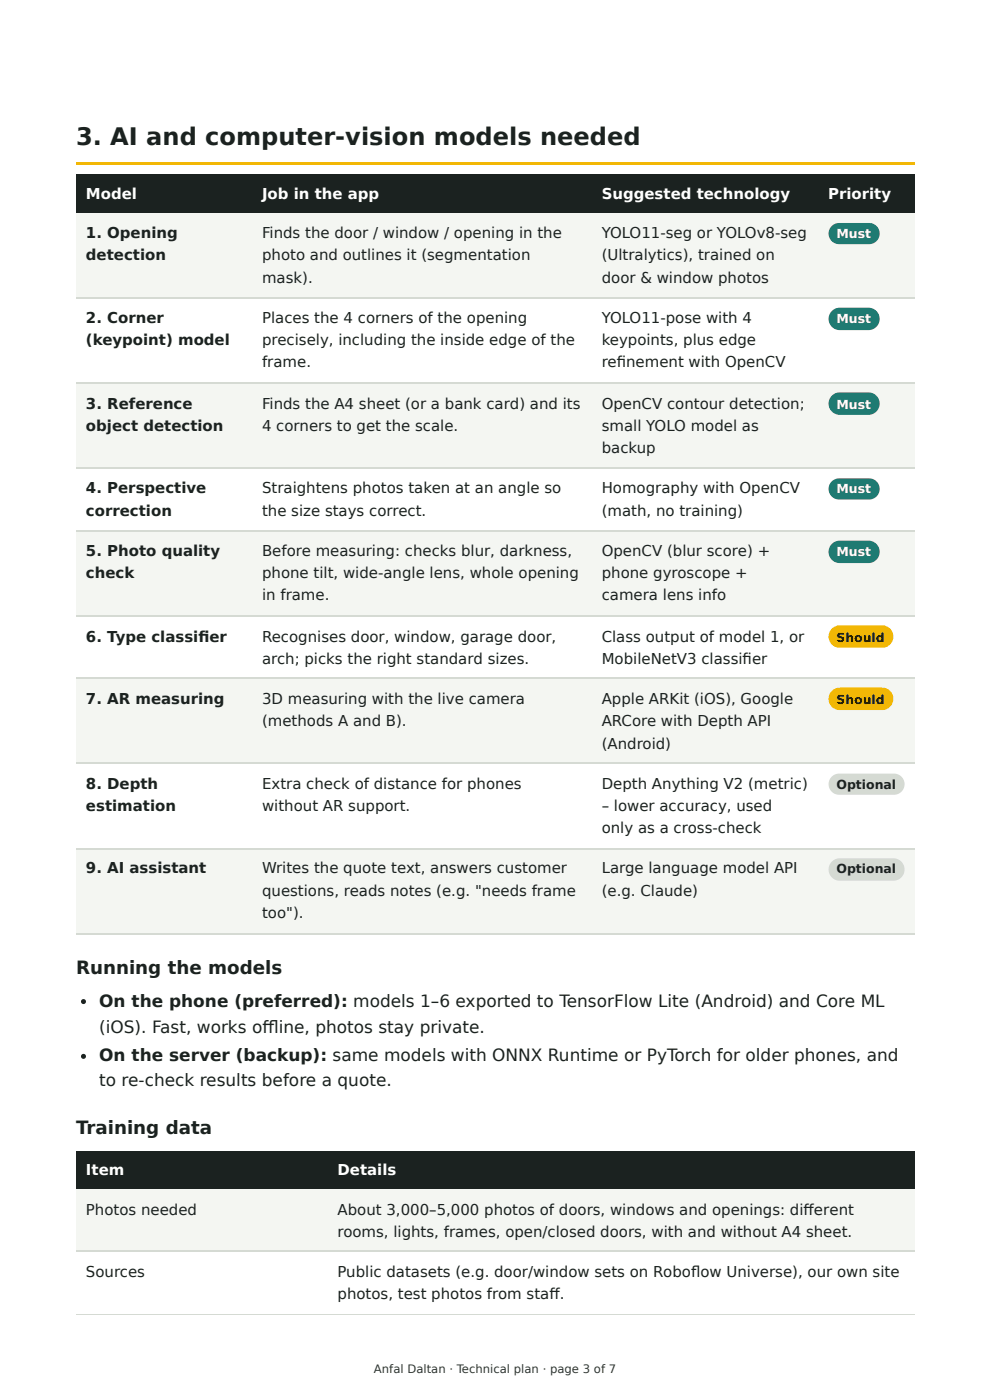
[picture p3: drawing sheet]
<svg xmlns="http://www.w3.org/2000/svg" width="210mm" height="297mm" viewBox="0 0 210 297" stroke-linecap="round" stroke-linejoin="round" font-family="sans-serif">
<defs><g id="words">
<text font-size="5.1" fill="#1b2220" x="16.1" y="30.7">3. AI and computer-vision models needed</text>
<g font-size="3.9" fill="#1b2220">
<text x="16.1" y="206.9">Running the models</text>
<text x="16.1" y="240.8">Training data</text>
</g>
<g font-size="3.6" fill="#1b2220">
<text x="21.1" y="213.8">On the phone (preferred): models 1–6 exported to TensorFlow Lite (Android) and Core ML</text>
<text x="21.1" y="219.3">(iOS). Fast, works offl ine, photos stay private.</text>
<text x="21.1" y="225.4">On the server (backup): same models with ONNX Runtime or PyTorch for older phones, and</text>
<text x="21.1" y="230.7">to re-check results before a quote.</text>
</g>
<g font-size="3.2" fill="#fff">
<text x="18.3" y="42.3">Model</text>
<text x="55.6" y="42.3">Job in the app</text>
<text x="127.8" y="42.3">Suggested technology</text>
<text x="175.9" y="42.3">Priority</text>
<text x="18.3" y="249.5">Item</text>
<text x="71.7" y="249.5">Details</text>
</g>
<g font-size="3.2" fill="#1b2220">
<text x="18.3" y="50.5">1. Opening</text>
<text x="55.6" y="50.5">Finds the door / window / opening in the</text>
<text x="127.8" y="50.5">YOLO11-seg or YOLOv8-seg</text>
<text x="18.3" y="55.3">detection</text>
<text x="55.6" y="55.3">photo and outlines it (segmentation</text>
<text x="127.8" y="55.3">(Ultralytics), trained on</text>
<text x="55.6" y="60.1">mask).</text>
<text x="127.8" y="60.1">door &amp; window photos</text>
<text x="18.3" y="68.5">2. Corner</text>
<text x="55.6" y="68.5">Places the 4 corners of the opening</text>
<text x="127.8" y="68.5">YOLO11-pose with 4</text>
<text x="18.3" y="73.3">(keypoint) model</text>
<text x="55.6" y="73.3">precisely, including the inside edge of the</text>
<text x="127.8" y="73.3">keypoints, plus edge</text>
<text x="55.6" y="78.1">frame.</text>
<text x="127.8" y="78.1">refi nement with OpenCV</text>
<text x="18.3" y="86.8">3. Reference</text>
<text x="55.6" y="86.8">Finds the A4 sheet (or a bank card) and its</text>
<text x="127.8" y="86.8">OpenCV contour detection;</text>
<text x="18.3" y="91.5">object detection</text>
<text x="55.6" y="91.5">4 corners to get the scale.</text>
<text x="127.8" y="91.5">small YOLO model as</text>
<text x="127.8" y="96.3">backup</text>
<text x="18.3" y="104.8">4. Perspective</text>
<text x="55.6" y="104.8">Straightens photos taken at an angle so</text>
<text x="127.8" y="104.8">Homography with OpenCV</text>
<text x="18.3" y="109.5">correction</text>
<text x="55.6" y="109.5">the size stays correct.</text>
<text x="127.8" y="109.5">(math, no training)</text>
<text x="18.3" y="118">5. Photo quality</text>
<text x="55.6" y="118">Before measuring: checks blur, darkness,</text>
<text x="127.8" y="118">OpenCV (blur score) +</text>
<text x="18.3" y="122.8">check</text>
<text x="55.6" y="122.8">phone tilt, wide-angle lens, whole opening</text>
<text x="127.8" y="122.8">phone gyroscope +</text>
<text x="55.6" y="127.5">in frame.</text>
<text x="127.8" y="127.5">camera lens info</text>
<text x="18.3" y="136.3">6. Type classifi er</text>
<text x="55.6" y="136.3">Recognises door, window, garage door,</text>
<text x="127.8" y="136.3">Class output of model 1, or</text>
<text x="55.6" y="141">arch; picks the right standard sizes.</text>
<text x="127.8" y="141">MobileNetV3 classifi er</text>
<text x="18.3" y="149.5">7. AR measuring</text>
<text x="55.6" y="149.5">3D measuring with the live camera</text>
<text x="127.8" y="149.5">Apple ARKit (iOS), Google</text>
<text x="55.6" y="154.3">(methods A and B).</text>
<text x="127.8" y="154.3">ARCore with Depth API</text>
<text x="127.8" y="159">(Android)</text>
<text x="18.3" y="167.5">8. Depth</text>
<text x="55.6" y="167.5">Extra check of distance for phones</text>
<text x="127.8" y="167.5">Depth Anything V2 (metric)</text>
<text x="18.3" y="172.2">estimation</text>
<text x="55.6" y="172.2">without AR support.</text>
<text x="127.8" y="172.2">– lower accuracy, used</text>
<text x="127.8" y="177">only as a cross-check</text>
<text x="18.3" y="185.5">9. AI assistant</text>
<text x="55.6" y="185.5">Writes the quote text, answers customer</text>
<text x="127.8" y="185.5">Large language model API</text>
<text x="55.6" y="190.2">questions, reads notes (e.g. &quot;needs frame</text>
<text x="127.8" y="190.2">(e.g. Claude)</text>
<text x="55.6" y="195">too&quot;).</text>
<text x="18.3" y="258">Photos needed</text>
<text x="71.7" y="258">About 3,000–5,000 photos of doors, windows and openings: diff erent</text>
<text x="71.7" y="262.7">rooms, lights, frames, open/closed doors, with and without A4 sheet.</text>
<text x="18.3" y="271.2">Sources</text>
<text x="71.7" y="271.2">Public datasets (e.g. door/window sets on Robofl ow Universe), our own site</text>
<text x="71.7" y="276">photos, test photos from staff .</text>
</g>
<g font-size="2.6" fill="#fff">
<text x="177.6" y="50.5">Must</text>
<text x="177.6" y="68.5">Must</text>
<text x="177.6" y="86.8">Must</text>
<text x="177.6" y="104.8">Must</text>
<text x="177.6" y="118">Must</text>
</g>
<g font-size="2.6" fill="#2a2200">
<text x="177.6" y="136.3">Should</text>
<text x="177.6" y="149.5">Should</text>
</g>
<g font-size="2.6" fill="#1b2220">
<text x="177.6" y="167.5">Optional</text>
<text x="177.6" y="185.5">Optional</text>
</g>
<text font-size="2.5" fill="#343434" x="79.4" y="291.6">Anfal Daltan · Technical plan · page 3 of 7</text>
</g></defs>
<path d="M16.1 34.4h178.1v.5h-178.1z" fill="#f2b705"/>
<g fill="#1b2220">
<path d="M16.1 37h37.3v8.2h-37.3z"/>
<path d="M53.4 37h72.3v8.2h-72.3z"/>
<path d="M125.7 37h48.1v8.2h-48.1z"/>
<path d="M173.8 37h20.4v8.2h-20.4z"/>
</g>
<g fill="#f4f6f2">
<path d="M16.1 45.2h37.3v18h-37.3z"/>
<path d="M53.4 45.2h72.3v18h-72.3z"/>
<path d="M125.7 45.2h48.1v18h-48.1z"/>
<path d="M173.8 45.2h20.4v18h-20.4z"/>
<path d="M16.1 81.2h37.3v18.3h-37.3z"/>
<path d="M53.4 81.2h72.3v18.3h-72.3z"/>
<path d="M125.7 81.2h48.1v18.3h-48.1z"/>
<path d="M173.8 81.2h20.4v18.3h-20.4z"/>
<path d="M16.1 112.7h37.3v18h-37.3z"/>
<path d="M53.4 112.7h72.3v18h-72.3z"/>
<path d="M125.7 112.7h48.1v18h-48.1z"/>
<path d="M173.8 112.7h20.4v18h-20.4z"/>
<path d="M16.1 144.2h37.3v18h-37.3z"/>
<path d="M53.4 144.2h72.3v18h-72.3z"/>
<path d="M125.7 144.2h48.1v18h-48.1z"/>
<path d="M173.8 144.2h20.4v18h-20.4z"/>
<path d="M16.1 180.2h37.3v18.2h-37.3z"/>
<path d="M53.4 180.2h72.3v18.2h-72.3z"/>
<path d="M125.7 180.2h48.1v18.2h-48.1z"/>
<path d="M173.8 180.2h20.4v18.2h-20.4z"/>
</g>
<path d="M16.1 63.4h178.1M16.1 81.4h178.1M16.1 99.4h178.1M16.1 112.8h178.1M16.1 130.8h178.1M16.1 144.1h178.1M16.1 162.1h178.1M16.1 180.3h178.1M16.1 198.3h178.1" fill="none" stroke="#d5dad3" stroke-width=".26"/>
<g fill="#1b2220">
<path d="M16.1 244.5h53.5v8.2h-53.5z"/>
<path d="M69.6 244.5h124.6v8.2h-124.6z"/>
</g>
<g fill="#f4f6f2">
<path d="M16.1 252.7h53.5v13.2h-53.5z"/>
<path d="M69.6 252.7h124.6v13.2h-124.6z"/>
</g>
<path d="M16.1 265.8h178.1" fill="none" stroke="#d5dad3" stroke-width=".26"/>
<path d="M16.1 279.2h178.1" fill="none" stroke="#d5dad3" stroke-width=".21"/>
<g fill="#1f7a72">
<path d="M176.6 48a2.25 2.25 0 0 1 1.6-.6h6.3a2.25 2.25 0 0 1 2.3 2.2 2.25 2.25 0 0 1-2.3 2.3h-6.3a2.25 2.25 0 0 1-2.1-1.4 2.25 2.25 0 0 1 .5-2.5z"/>
<path d="M176.6 66l.7-.4 .9-.2h6.2a2.38 2.38 0 0 1 2.4 2.3 2.38 2.38 0 0 1-2.4 2.4h-6.1a2.38 2.38 0 0 1-2.2-1.5 2.38 2.38 0 0 1 .5-2.6z"/>
<path d="M176.6 84l.8-.5 .8-.2h6.2a2.38 2.38 0 0 1 2.4 2.4 2.38 2.38 0 0 1-2.4 2.4h-6.1a2.38 2.38 0 0 1-2.2-1.5 2.38 2.38 0 0 1 .5-2.6z"/>
<path d="M176.6 102.3a2.25 2.25 0 0 1 1.6-.7h6.3a2.25 2.25 0 0 1 2.3 2.2 2.25 2.25 0 0 1-2.3 2.3h-6.3a2.25 2.25 0 0 1-2.1-1.4 2.25 2.25 0 0 1 .5-2.4z"/>
<path d="M176.6 115.5l.7-.4 .9-.3h6.2a2.38 2.38 0 0 1 2.4 2.4 2.38 2.38 0 0 1-2.4 2.4h-6.1a2.38 2.38 0 0 1-2.2-1.5 2.38 2.38 0 0 1 .5-2.6z"/>
</g>
<g fill="#f2b705">
<path d="M176.6 133.5l.7-.4 .9-.3h9.1a2.38 2.38 0 0 1 2.4 2.4 2.38 2.38 0 0 1-2.4 2.4h-9a2.38 2.38 0 0 1-2.2-1.5 2.38 2.38 0 0 1 .5-2.6z"/>
<path d="M176.6 146.7l.7-.4 .9-.2h9.1a2.38 2.38 0 0 1 2.4 2.3 2.38 2.38 0 0 1-2.4 2.4h-9a2.38 2.38 0 0 1-2.2-1.5 2.38 2.38 0 0 1 .5-2.6z"/>
</g>
<g fill="#d5dad3">
<path d="M176.6 165a2.25 2.25 0 0 1 1.6-.7h11.6a2.25 2.25 0 0 1 2.3 2.3 2.25 2.25 0 0 1-2.3 2.2h-11.6a2.25 2.25 0 0 1-2.1-1.4 2.25 2.25 0 0 1 .5-2.4z"/>
<path d="M176.6 183l.8-.5 .8-.2h11.5a2.38 2.38 0 0 1 2.4 2.4 2.38 2.38 0 0 1-2.4 2.4h-11.4a2.38 2.38 0 0 1-2.2-1.5 2.38 2.38 0 0 1 .5-2.6z"/>
</g>
<g fill="#1b2220">
<circle cx="17.7" cy="212.7" r=".53"/>
<circle cx="17.7" cy="224.4" r=".53"/>
</g>
<use href="#words"/>
</svg>
